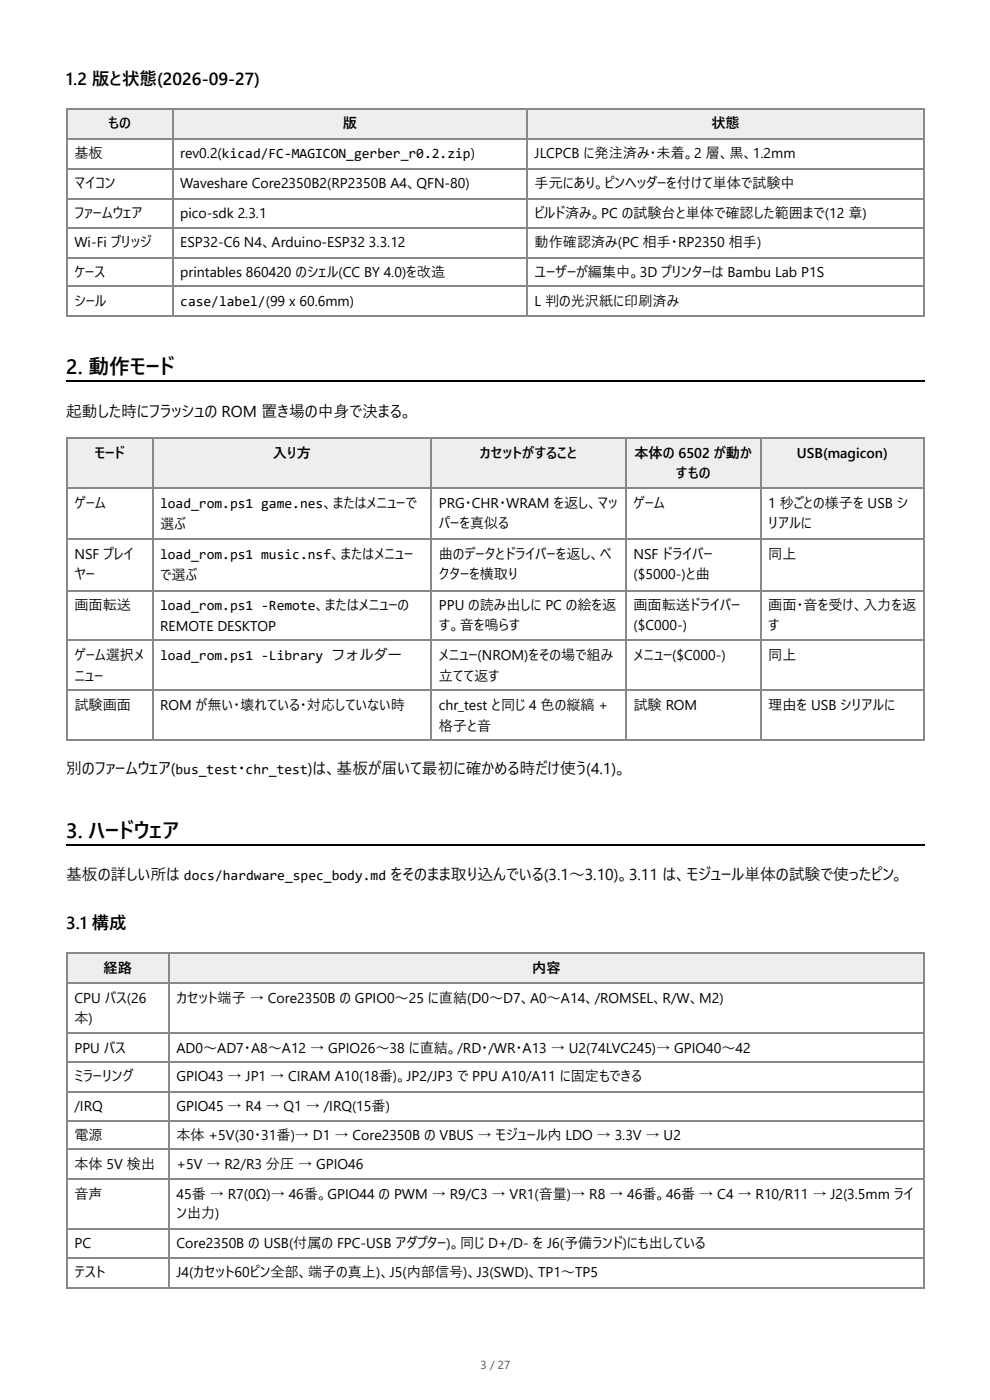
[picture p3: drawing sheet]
<svg xmlns="http://www.w3.org/2000/svg" width="210mm" height="297mm" viewBox="0 0 210 297" stroke-linecap="round" stroke-linejoin="round" font-family="sans-serif">
<defs><g id="words">
<g font-size="4.4">
<text x="14" y="79.4">2. 動作モード</text>
<text x="14" y="177.8">3. ハードウェア</text>
</g>
<g font-size="3.7">
<text x="14" y="18">1.2 版と状態(2026-09-27)</text>
<text x="14" y="197.1">3.1 構成</text>
</g>
<g font-size="3.3">
<text x="14" y="88.4">起動した時にフラッシュの ROM 置き場の中身で決まる。</text>
<text x="14" y="164.3">別のファームウェア(bus_test・chr_test)は、基板が届いて最初に確かめる時だけ使う(4.1)。</text>
<text x="14" y="186.8">基板の詳しい所は docs/hardware_spec_body.md をそのまま取り込んでいる(3.1〜3.10)。3.11 は、モジュール単体の試験で使ったピン。</text>
</g>
<g font-size="3">
<text x="22.9" y="27.3">もの</text>
<text x="72.6" y="27.3">版</text>
<text x="150.8" y="27.3">状態</text>
<text x="15.8" y="33.6">基板</text>
<text x="38.2" y="33.6">rev0.2(kicad/FC-MAGICON_gerber_r0.2.zip)</text>
<text x="113.3" y="33.6">JLCPCB に発注済み・未着。2 層、黒、1.2mm</text>
<text x="15.8" y="40">マイコン</text>
<text x="38.2" y="40">Waveshare Core2350B2(RP2350B A4、QFN-80)</text>
<text x="113.3" y="40">手元にあり。ピンヘッダーを付けて単体で試験中</text>
<text x="15.8" y="46.3">ファームウェア</text>
<text x="38.2" y="46.3">pico-sdk 2.3.1</text>
<text x="113.3" y="46.3">ビルド済み。PC の試験台と単体で確認した範囲まで(12 章)</text>
<text x="15.8" y="52.4">Wi-Fi ブリッジ</text>
<text x="38.2" y="52.4">ESP32-C6 N4、Arduino-ESP32</text>
<text x="78.2" y="52.4">3.3.12</text>
<text x="113.3" y="52.4">動作確認済み(PC 相手・RP2350 相手)</text>
<text x="15.8" y="58.7">ケース</text>
<text x="38.2" y="58.7">printables 860420 のシェル(CC BY 4.0)を改造</text>
<text x="113.3" y="58.7">ユーザーが編集中。3D プリンターは Bambu Lab P1S</text>
<text x="15.8" y="64.8">シール</text>
<text x="38.2" y="64.8">case/label/(99 x 60.6mm)</text>
<text x="113.3" y="64.8">L 判の光沢紙に印刷済み</text>
<text x="20" y="97.1">モード</text>
<text x="57.8" y="97.1">入り方</text>
<text x="101.7" y="97.1">カセットがすること</text>
<text x="134.5" y="97.1">本体の 6502 が動か</text>
<text x="143.3" y="101.3">すもの</text>
<text x="168.9" y="97.1">USB(magicon)</text>
<text x="15.8" y="107.7">ゲーム</text>
<text x="33.9" y="107.7">load_rom.ps1 game.nes、またはメニューで</text>
<text x="93" y="107.7">PRG・CHR・WRAM を返し、マッ</text>
<text x="134.3" y="107.7">ゲーム</text>
<text x="162.9" y="107.7">1 秒ごとの様子を USB シ</text>
<text x="33.9" y="112.2">選ぶ</text>
<text x="93" y="111.9">パーを真似る</text>
<text x="162.9" y="111.9">リアルに</text>
<text x="15.8" y="118.5">NSF プレイ</text>
<text x="33.9" y="118.5">load_rom.ps1 music.nsf、またはメニュー</text>
<text x="93" y="118.5">曲のデータとドライバーを返し、ベ</text>
<text x="134.3" y="118.5">NSF ドライバー</text>
<text x="162.9" y="118.5">同上</text>
<text x="15.8" y="122.8">ヤー</text>
<text x="33.9" y="123">で選ぶ</text>
<text x="93" y="122.8">クターを横取り</text>
<text x="134.3" y="122.8">($5000-)と曲</text>
<text x="15.8" y="129.4">画面転送</text>
<text x="33.9" y="129.4">load_rom.ps1 -Remote、またはメニューの</text>
<text x="93" y="129.4">PPU の読み出しに PC の絵を返</text>
<text x="134.3" y="129.4">画面転送ドライバー</text>
<text x="162.9" y="129.4">画面・音を受け、入力 を返</text>
<text x="33.9" y="133.9">REMOTE DESKTOP</text>
<text x="93" y="133.6">す。音を鳴らす</text>
<text x="134.3" y="133.6">($C000-)</text>
<text x="162.9" y="133.6">す</text>
<text x="15.8" y="140">ゲーム選択メ</text>
<text x="33.9" y="140">load_rom.ps1 -Library フォルダー</text>
<text x="93" y="140">メニュー(NROM)をその場で組み</text>
<text x="134.3" y="140">メニュー($C000-)</text>
<text x="162.9" y="140">同上</text>
<text x="15.8" y="144.5">ニュー</text>
<text x="93" y="144.5">立てて返す</text>
<text x="15.8" y="150.5">試験画面</text>
<text x="33.9" y="150.5">ROM が無い・壊れている・対応していない時</text>
<text x="93" y="150.5">chr_test と同じ 4 色の縦縞 +</text>
<text x="93" y="155">格子と音</text>
<text x="134.3" y="150.5">試験 ROM</text>
<text x="162.9" y="150.5">理由を USB シリアルに</text>
<text x="22" y="206.4">経路</text>
<text x="112.9" y="206.4">内容</text>
<text x="15.8" y="212.7">CPU バス(26</text>
<text x="37.4" y="212.7">カセット端子 → Core2350B の GPIO0〜25 に直結(D0〜D7、A0〜A14、/ROMSEL、R/W、M2)</text>
<text x="15.8" y="217">本)</text>
<text x="15.8" y="223.3">PPU バス</text>
<text x="37.4" y="223.3">AD0〜AD7・A8〜A12 → GPIO26〜38 に直結。/RD・/WR・A13 → U2(74LVC245)→ GPIO40〜42</text>
<text x="15.8" y="229.4">ミラーリング</text>
<text x="37.4" y="229.4">GPIO43 → JP1 → CIRAM A10(18番)。JP2/JP3 で PPU A10/A11 に固定もできる</text>
<text x="15.8" y="235.7">/IRQ</text>
<text x="37.4" y="235.7">GPIO45 → R4 → Q1 → /IRQ(15番)</text>
<text x="15.8" y="241.8">電源</text>
<text x="37.4" y="241.8">本体 +5V(30・31番)→ D1 → Core2350B の VBUS → モジュール内 LDO → 3.3V → U2</text>
<text x="15.8" y="247.9">本体 5V 検出</text>
<text x="37.4" y="247.9">+5V → R2/R3 分圧 → GPIO46</text>
<text x="15.8" y="254.3">音声</text>
<text x="37.4" y="254.3">45番 → R7(0Ω)→ 46番。GPIO44 の PWM → R9/C3 → VR1(音量)→ R8 → 46番。46番 → C4 → R10/R11 → J2(3.5mm ライ</text>
<text x="37.4" y="258.5">ン出力 )</text>
<text x="15.8" y="264.8">PC</text>
<text x="37.4" y="264.8">Core2350B の USB(付属の FPC-USB アダプター)。同じ D+/D- を J6(予備ランド)にも出している</text>
<text x="15.8" y="270.9">テスト</text>
<text x="37.4" y="270.9">J4(カセット60ピン全部、端子の真上)、J5(内部信号)、J3(SWD)、TP1〜TP5</text>
</g>
<text font-size="2.5" fill="#555" x="101.9" y="290.5">3 / 27</text>
</g></defs>
<g fill="#eee">
<path d="M14.3 23.3h22.2v6.1h-22.2z"/>
<path d="M36.5 23.3h75.2v6.1h-75.2z"/>
<path d="M111.7 23.3h84.4v6.1h-84.4z"/>
</g>
<path d="M14 23.2h182.1M14 29.5h182.1M14 35.9h182.1M14.2 23v44.2M36.6 23v44.2M111.8 23v44.2M195.9 23v44.2M14 42.2h182.1M14 48.3h182.1M14 54.6h182.1M14 60.7h182.1M14 67.1h182.1" fill="none" stroke="#888" stroke-width=".26"/>
<path d="M14 80.8h182.1" fill="none" stroke="#000" stroke-width=".26"/>
<g fill="#eee">
<path d="M14.3 92.9h18v10.6h-18z"/>
<path d="M32.3 92.9h59v10.6h-59z"/>
<path d="M91.3 92.9h41.3v10.6h-41.3z"/>
<path d="M132.6 92.9h28.5v10.6h-28.5z"/>
<path d="M161.1 92.9h35v10.6h-35z"/>
</g>
<g fill="none" stroke="#888" stroke-width=".26">
<path d="M14 93h182.1M14.2 92.9v64.3M32.4 92.9v64.3M91.4 92.9v64.3M132.7 92.9v64.3M161.3 92.9v64.3M195.9 92.9v64.3M14 103.6h182.1M14 114.4h182.1M14 125.3h182.1M14 135.9h182.1M14 146.4h182.1"/>
<path d="M14 157h182.1"/>
</g>
<path d="M14 179.3h182.1" fill="none" stroke="#000" stroke-width=".26"/>
<g fill="#eee">
<path d="M14.3 202.4h21.4v6.1h-21.4z"/>
<path d="M35.7 202.4h160.4v6.1h-160.4z"/>
</g>
<g fill="none" stroke="#888" stroke-width=".26">
<path d="M14 202.3h182.1M14 208.6h182.1M14 219.2h182.1M14.2 202.1v71.2M35.9 202.1v71.2M195.9 202.1v71.2M14 225.3h182.1M14 231.6h182.1M14 237.7h182.1M14 243.8h182.1M14 250.2h182.1M14 260.7h182.1"/>
<path d="M14 266.8h182.1M14 273.2h182.1"/>
</g>
<use href="#words"/>
</svg>
